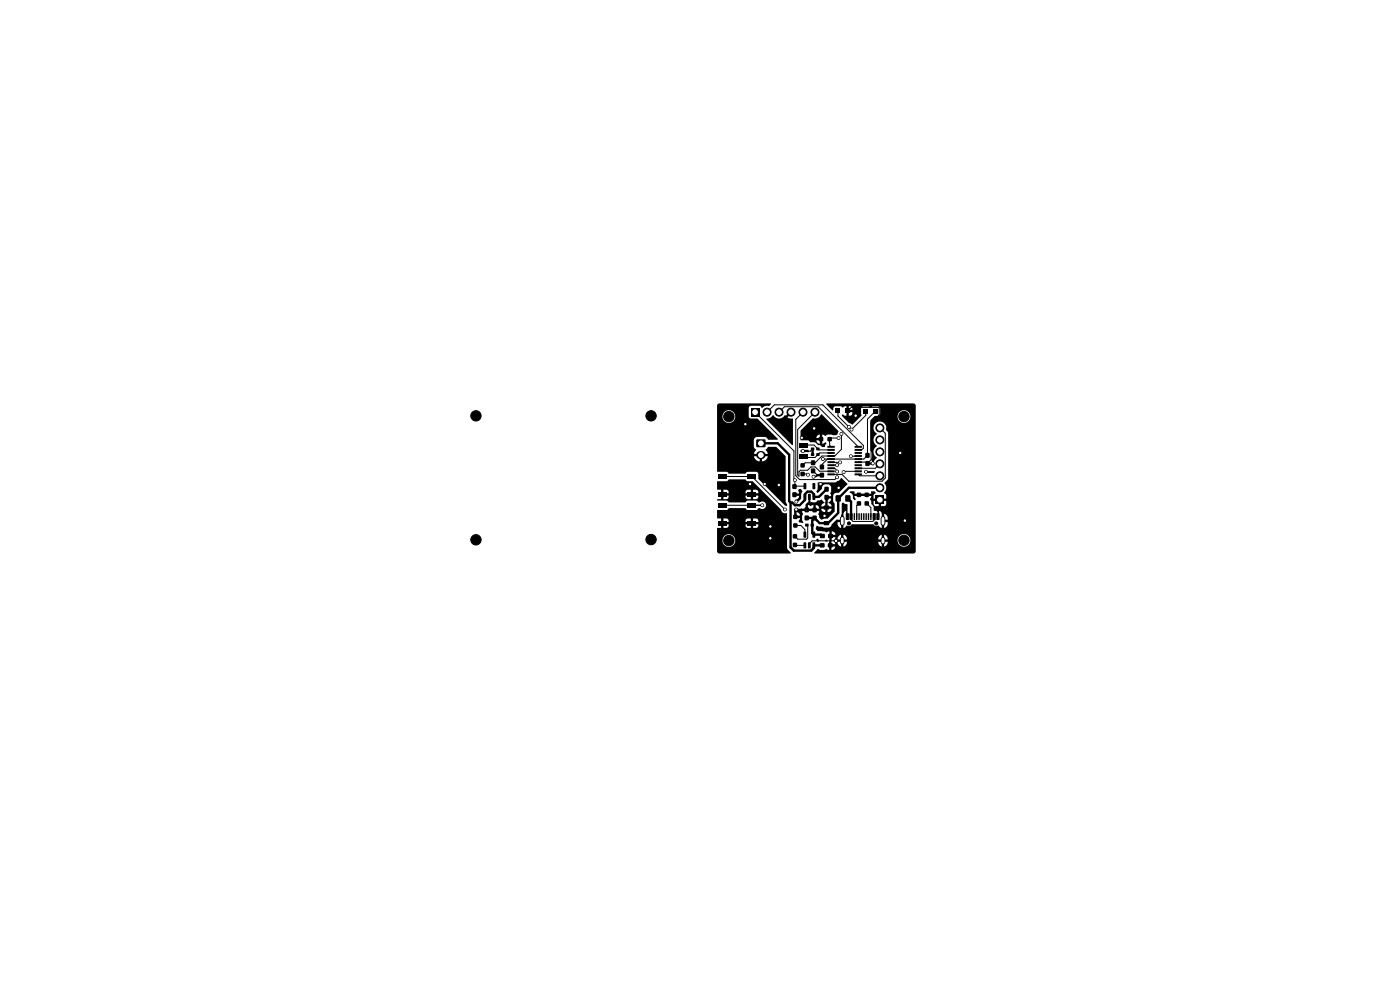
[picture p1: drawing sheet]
<svg xmlns="http://www.w3.org/2000/svg" width="297mm" height="210mm" viewBox="0 0 297 210" stroke-linecap="round" stroke-linejoin="round" font-family="sans-serif">
<g fill="#000">
<path d="M159.3 86.6h1.7v1.7h-1.7zM160.5 93.3h1.8v1.5h-1.8zM152.3 85.7l.3-.1h10.9v.2l-.3 .3h-.8l-.7 .4-.6-.4h-2l-.3 .4v1.9l.4 .4h1.5l4.3 4.4-2 .1-.7-.6h-1.7a.74 .74 0 0 0-.7 .7v1.4l.5 .6-.5 .9h1.1v.5h-1.1a1.34 1.34 0 0 0 1.3 1.1v-.9h.5v.9a1.34 1.34 0 0 0 1.2-1.1h-1.1v-.5h1.1l-.4-1 .5-.5h1.6l2.1 2 .1 9.9a.4 .4 0 0 1 0 .6l-.3-.1-5.6-5.6v-1.1l-.3-.4h-2l-.5 .4h-3.4l-.5-.4-2.1-.1v-11.7h1.2a1.35 1.35 0 0 0 1.8 1.3 1.35 1.35 0 0 0 .4-2.3 1.35 1.35 0 0 0-2.2 .8v.2h-1.2v-2.2zM162.6 88.8h.1a1.71 1.71 0 0 0 1.3-.7 1.48 1.48 0 0 0 2.5 0l.2 .1 .6-.6 .4 .3-.7 .6 1.2 .4-.1 5.5-5.5-5.4zM169.9 98.3h.8v.8h-.8zM169.5 93.9h1.8v1h-1.8zM169.5 96.4h1.8v1h-1.8zM169.8 95.5l1.7-.1 .1 .4-.1 .1h-1.6zM172.2 95.3h.4v1.1h-.5zM172.1 97.7h.8v.9h-.8zM172.1 99.4h.8v1h-.8zM172.1 96.2h.6v.5h-.6z"/>
<path d="M172.1 95h.6v.5h-.6zM173.2 96.2h.6v.5h-.6zM173.2 95h.6v.5h-.6zM169.9 91.3l2.5-2.5a1.63 1.63 0 0 0 1.9-.9l3.6 3.6-.2 .6-.4 .2-1.6-.1-.6 .3-.7-.3v1.9l.7-.3 .2 .2-.3 .8h-.6l-.4-.3-.5-.1-.6-.6h-1l-.4-.4h1.7a.73 .73 0 0 0 .7 .7v-.7h-4l-.1-.1v-.4h4.1v-.7a.72 .72 0 0 0-.7 .7h-3.4zM174 98.6h.8v.9h-.8zM173.8 92.8h.8v.8h-.8zM175.5 94.6h1.6v.4h-1.5zM175.5 95.2h1.6v.4h-1.5zM175.5 95.9h1.6v.4h-1.5zM175.5 96.5h1.6v.4h-1.5zM175.5 97.2h1.6v.4h-1.5zM175.5 97.8h1.6v.4h-1.5z"/>
<path d="M175.5 98.5h1.6v.4h-1.5zM175.5 99.1h1.6v.4h-1.5zM175.5 99.8h1.6v.4h-1.5zM175.6 92.8h.8v.8h-.8zM177.3 86.7h1v1h-1zM179.3 86.7h1v1h-1zM181.3 99.8h1.5v.4h-1.5zM181.3 99.1h1.5v.4h-1.5zM181.3 98.5h1.5v.4h-1.5zM181.3 97.8h1.5v.4h-1.5zM181.3 97.2h1.5v.4h-1.5zM181.3 96.5h1.5v.4h-1.5z"/>
<path d="M181.3 95.9h1.5v.4h-1.5zM181.3 95.2h1.5v.4h-1.5zM181.3 94.6h1.5v.4h-1.5zM183.2 86.7h1v1h-1zM183.6 96.1h.8v1h-.8zM183.6 97.9h.8v.9h-.8zM183.4 100l2.1-.1 .1 .2-.2 .2h-1.9zM185.2 86.7h1v1h-1zM175.3 85.6h18.5l.4 .2 .1 31.1-.2 .4-.3 .1-21.1-.1 .7-.9 .6 .2h.9a.65 .65 0 0 1 .9 .1h.7a.73 .73 0 0 0 .7-.8h-.8v.8h-.6l.1-1.9h.5v.6h.8l-.4-.7 .3-.4 1.3 .1v.5h-.7a.99 .99 0 0 0 .7 1.1v-.9l.2 .2 .3-.2 .1 .8a1 1 0 0 0 .7-1h-.7v-.5h.7v-.1h6.6v.1h.7v.5h-.7l.2 .7 .6 .4v-.9l.2 .2 .3-.2v.9a.99 .99 0 0 0 .7-1.1h-.7v-.4h2.8v.2a1.35 1.35 0 0 0 2.1 1.1 1.35 1.35 0 0 0 0-2.3 1.35 1.35 0 0 0-2.1 1h-2.8l.7-.1v-.1l-.2-.6-.5-.3v.8l-.2-.1-.3 .1v-.8l-.6 .3-.2 .6h-6.6a1 1 0 0 0-.8-.9v.8l-.2-.1-.3 .1v-.8l-.5 .3-.2 .6h-.6l.1-.3h-.8v.8h-.5v-1.3l1.3-.1a.73 .73 0 0 0-.8-.7v.8h-.5v-.8l-.5 .2-.5-.2-1.5-.1a.64 .64 0 0 1 0-1.1l1.4 .4h1l.5-.2 .1-.4 1.1-1.1 .9 .1v.5h-.7a1.05 1.05 0 0 0 .7 1.2v-.8l.2 .2 .3-.2v.8l.9-.5a.58 .58 0 0 0 .9-.3h4.6a.82 .82 0 0 0 1.1 .3l.7 .5v-.8l.2 .2 .3-.2v.8a1.06 1.06 0 0 0 .7-1.2h-.7v-.5h.7v-.4a1 1 0 0 0-.7-.9v.8l-.2-.1-.3 .1-.1-1-.5-.4v1.1l-.2 .1-.3-1.2-.6-.1-.1-.9-.5-.5v-.5l-.3-.5 .3-.7h-3.6l.3 .8a.34 .34 0 0 1-.4 0 .34 .34 0 0 1-.2-.3v-.7l-.7-.6 .2-.2h.9l-.1 .5h3.6v-.5h.7l.3 .4-.4 .3-.1 .9h.9v.5h-.9l.1 .8 .3 .3h.7v-1h.5v1h.7l.4-.4v-.7h-.9v-.5h.9v-.9l-.5-.3a1.66 1.66 0 0 0 .2-2.2l.7-.9-.1-9.9a.69 .69 0 0 1-.3-.9 1.38 1.38 0 0 0-2.1-1 1.38 1.38 0 0 0 .1 2.3 1.48 1.48 0 0 0 0 2.6 1.48 1.48 0 0 0 0 2.5v.1a1.57 1.57 0 0 0-.7 1.5l-1.3-.2 .1-.4h.9v-.2a.65 .65 0 0 1 0-1v-.8l-.4-.5 .1-6.5 .8-.8h4.9v.2a1.35 1.35 0 0 0 2.1 1 1.35 1.35 0 0 0 0-2.3 1.35 1.35 0 0 0-2.1 1.1h-4.9l.8-.1 .4-.2v-1.3l-.1-.3-.3-.2h-1.1l-.5 .3-.4-.3h-1.2l-.4 .4 .1 1.5-2.1 2-.6-.4-1.5-1.5 .2-.3 .5 .3h1.1l.3-.2 .1-.6h-.7v.8h-.5v-1.3h1.2v-.5l-.4-.2h-.3v.7h-.5v-.7h-.5a.29 .29 0 0 1-.3 .3 .29 .29 0 0 1-.3-.3h-1.3a.85 .85 0 0 0-.5 .9l-1.4-1.3zM152.4 110.5h1.7v1h-1.7zM152.4 106.7h1.7v1h-1.7zM152.4 104.4h1.7v1h-1.7z"/>
<path d="M152.4 100.6h1.7v1h-1.7zM152.1 102.1h2.1l.5-.4h3.4l.5 .4h1.1l6 6.1a.89 .89 0 0 0 1.2 .7l.1 7.3 .1 .4 .6 .6v.2h-15.2l-.4-.4v-2.4h1.2a1.35 1.35 0 0 0 1.8 1.3 1.35 1.35 0 0 0 .4-2.3 1.35 1.35 0 0 0-2.2 .8v.2h-1.2l.1-2.6h2l.4-.5h3.6l.4 .5h1.8l.4-.3 .1-.5h-1.1v.8h-.5v-.8h-1.1v.3h-3.6v-.3h-1.1v.8h-.5v-1.3h1.6v-.3h3.6v.3h2.7v-.3l-.4-.4h-.7v.7h-.5v-.7h-.9l-.2 .4h-3.6l-.3-.4h-.8v.7h-.5v-.7l-.9-.1 .1-1.7h2l.5-.4h3.4l.5 .4h1.8l.7-.4a.82 .82 0 0 0 1.2 0 .82 .82 0 0 0 0-1.2 .82 .82 0 0 0-1.2 0h-.2l-.5-.4h-1.8l-.5 .4h-3.4l-.5-.4h-2l-.1-.2 .2-.1h1.9l.4-.5h3.6l.4 .5h1.9l.3-.3 .1-.5h-1.1v.8h-.5v-.8h-1.1v.3h-3.6v-.3h-1.1v.8h-.5v-1.3h1.6v-.3h3.6v.3h2.7v-.3l-.2-.3-.3-.1h-.6v.7h-.5v-.7h-.9l-.2 .4h-3.6l-.3-.4h-.8v.7h-.5v-.7l-.9-.1zM158.7 110.5h1.7v1h-1.7zM158.7 106.7h1.7v1h-1.7zM158.7 104.4h1.7v1h-1.7zM158.7 100.6h1.7v1h-1.7zM168.1 102.7h.8v1h-.8zM168.1 104.5h.8v.9h-.8zM168.2 113.4h.8v.8h-.8zM168.2 115.2h.8v.8h-.8zM168.3 109.2h.8v.9h-.8zM168.3 111h.8v.9h-.8z"/>
<path d="M169.5 103.8l.1-.1a.58 .58 0 0 1 .6 .5l-.2 .6-.1 1-.6 .6h-.4l-.2-.3 .1-.1a.73 .73 0 0 0 .7-.8h-.8l-.2-.1 .1-.4h.9v-.2a.45 .45 0 0 1 0-.7zM169.9 100.1h.8v.9h-.8zM170.5 115.1h.5v1.2h-.5zM170.5 112.8h.5v1.3l-.5-.1zM170.5 104.8h.5v1.3l-.5-.1zM170.5 102.5l.5 .1v1.2l-.5-.1zM170.8 111.1h.7v.6h-.7zM170.7 109.4h.8v.9h-.8zM170.7 107.7h.8v.9h-.8zM171.4 115.1h.6l-.1 1.2h-.5zM171.5 104.8h.5l-.1 1.3-.5-.1zM172 111.1h.7v.6h-.7z"/>
<path d="M172.4 115.1h.5v1.2h-.5zM172.4 112.8h.5v1.3l-.5-.1zM172.4 104.8h.5v1.3l-.5-.1zM172.4 102.5l.5 .1v1.2l-.5-.1zM172.4 109.4h.8v1h-.8zM172.4 107.7h.8v.9h-.8zM173.3 114.3l.5 .3-.2 .3-.4-.3zM172.9 100.9l.5-.4 1 .2-.2 .3-1.2 .1zM173.9 115.3h1v.8h-1zM174 113.3h.9v.8h-.9zM174 100.3h.8v1h-.8zM174.8 110.6h1.1v.8h-1.1z"/>
<path d="M174.8 107.3h1.1v.8h-1.1zM175.5 100.4h1.6v.4h-1.5zM174.9 103.3h.9v.9h-.9zM174.9 105h.9v1h-.9zM175.7 115.3h.9v.8h-.9zM175.7 113.3h1v.8h-1zM177.3 105.1h1v1.3h-1zM173.5 102.4l3.7-.1 .9-.4 .4-.5 1.3 1.3-1.9 1.8a.86 .86 0 0 0-1.2 .7l.1 1.1 .3 .6-.1 1.6-1.5 1.5-1.3 .2-.4-.4v-.4a.64 .64 0 0 1 0-.9l-3.6-.1 .2 .6-.2 .4v.9l.2 .5-.2 .2-.6-.2a.34 .34 0 0 1-.2-.3 .34 .34 0 0 1 .2-.3l.1-.3h-.9l-.3-.5 1.2-.1a.73 .73 0 0 0-.7-.6v.7h-.5v-1.5h5.7l.4 .7h1a.73 .73 0 0 0 .8-.7h-.8v.7h-.5v-.7h-6.6l5.3-.1a.73 .73 0 0 0-.7-.7v.8h-.5v-.8h-.2a.55 .55 0 0 1-.9 0h-.1v.8h-.5v-.9l.6-.4 .2-1.2 .1 .1 .2 1.1h.9l.5-.4 .9-.3 .6 .6-.1 .2a.72 .72 0 0 0-.6 .7h.9v-.7h.5v.7h.8l-.1-.4-.5-.4 .4-.3 .1-.5h-.7v.9h-.6l.1-1.1 .2-.1 .1-.2h.9v-.2a.65 .65 0 0 1 0-1l-.1-1.1-.5-.2h-.7a.87 .87 0 0 0-.7 .9l-.8 .9-.3-.3 .3-.6zM178.8 106.6l1 .4-.1 2.5h-.2v-1.1l-.5 .4-.1 1-.2-.1-.3 .1 .2-2.9zM179.4 105.1h1v1.3h-1zM179.5 108.9l.5 .1v1.3l-.5-.1zM180.3 108.9l.5 .1v1.3l-.5-.1z"/>
<path d="M181.1 108.9h.3l-.1 1.4-.2-.1zM181.3 100.4h1.5v.4h-1.5zM181.6 108.9h.3l-.1 1.4-.2-.1zM182.1 108.9h.3l-.1 1.4-.2-.1zM181.8 104.6h.8v.8h-.8zM181.8 106.4h.8v.8h-.8zM182.6 108.9h.3l-.1 1.4-.2-.1zM183.1 108.9h.3l-.1 1.4-.2-.1zM183.6 108.9h.3l-.1 1.4-.2-.1zM184.1 108.9h.3l-.1 1.4-.2-.1zM183.5 104.6h.8v.8h-.8zM183.5 106.4h.8v.8h-.8z"/>
<path d="M184.6 108.9h.3l-.1 1.4-.2-.1zM185.2 108.9l.5 .1v1.3l-.5-.1zM186 108.9l.5 .1v1.3l-.5-.1zM185.8 105.2h1.7v1.7h-1.7z"/>
<circle cx="175.3" cy="114.7" r=".22"/>
</g>
<path d="M161.3 96.5h.3" fill="none" stroke="#000" stroke-width="1.7"/>
<g fill="#000" stroke="#000" stroke-width=".21">
<circle cx="101" cy="88.2" r="1.1"/>
<circle cx="138.1" cy="88.2" r="1.1"/>
<circle cx="154.6" cy="88.4" r="1.1"/>
<circle cx="158.1" cy="90" r=".3"/>
<circle cx="162.7" cy="87.4" r=".85"/>
<circle cx="165.3" cy="87.4" r=".85"/>
<circle cx="167.8" cy="87.4" r=".85"/>
<circle cx="170.1" cy="92.9" r=".3"/>
<circle cx="170.3" cy="95.7" r=".3"/>
<circle cx="170.3" cy="87.4" r=".85"/>
<circle cx="172.7" cy="90.9" r=".3"/>
<circle cx="172.9" cy="87.4" r=".85"/>
<circle cx="174.6" cy="97.4" r=".3"/>
<circle cx="177.6" cy="98.7" r=".3"/>
<circle cx="177.9" cy="92.9" r=".3"/>
<circle cx="178.2" cy="98.1" r=".3"/>
<circle cx="178.5" cy="92.1" r=".3"/>
<circle cx="180.1" cy="90.6" r=".3"/>
<circle cx="180.5" cy="96.8" r=".3"/>
<circle cx="180.6" cy="91.1" r=".3"/>
<circle cx="181.5" cy="88.2" r=".3"/>
<circle cx="185.2" cy="98.3" r=".3"/>
<circle cx="186.7" cy="90.8" r=".85"/>
<circle cx="186.7" cy="95.9" r=".85"/>
<circle cx="186.7" cy="98.4" r=".85"/>
<circle cx="186.7" cy="93.3" r=".85"/>
<circle cx="191" cy="96.1" r=".3"/>
<circle cx="191.8" cy="88.4" r="1.1"/>
<circle cx="101" cy="114.5" r="1.1"/>
<circle cx="138.1" cy="114.5" r="1.1"/>
<circle cx="154.6" cy="114.7" r="1.1"/>
<circle cx="159.1" cy="102.7" r=".3"/>
<circle cx="161.7" cy="107.2" r=".3"/>
<circle cx="162.2" cy="102.7" r=".3"/>
<circle cx="163.4" cy="111.7" r=".3"/>
<circle cx="163.4" cy="114.2" r=".3"/>
<circle cx="165.2" cy="102.9" r=".3"/>
<circle cx="166.5" cy="108.1" r=".3"/>
<circle cx="168.6" cy="101.9" r=".3"/>
<circle cx="168.9" cy="108.1" r=".3"/>
<circle cx="168.9" cy="106.4" r=".3"/>
<circle cx="171.4" cy="100.7" r=".3"/>
<circle cx="172.6" cy="101.1" r=".3"/>
<circle cx="174.1" cy="102.7" r=".3"/>
<circle cx="174.9" cy="109.4" r=".3"/>
<circle cx="177.3" cy="114.7" r=".3"/>
<circle cx="177.6" cy="101.2" r=".3"/>
<circle cx="177.6" cy="100" r=".3"/>
<circle cx="177.9" cy="103.5" r=".3"/>
<circle cx="179" cy="100.1" r=".3"/>
<circle cx="180.1" cy="111" r=".32"/>
<circle cx="183.7" cy="100.1" r=".3"/>
<circle cx="185.9" cy="111" r=".32"/>
<circle cx="186.7" cy="100.9" r=".85"/>
<circle cx="186.7" cy="103.5" r=".85"/>
<circle cx="191.8" cy="114.6" r="1.1"/>
<circle cx="192" cy="110.4" r=".3"/>
</g>
<path d="M178.7 110v1.1M178.7 114.4v.6M187.3 110v1.1M187.3 114.4v.6" fill="none" stroke="#000" stroke-width="1"/>
<g fill="none" stroke="#000" stroke-width=".21">
<path d="M160.2 87.4l8.2 8.3v6l.2 .2v1.2M162.7 87.4l1.6-1.5h10.3l8.5 8.6v.6l-.3 .3h-.7M165.3 87.4l1.1-1.1h7.2l8.5 8.5M170.3 87.4l-1.5 1.6v11.9l.8 .8h7.5l.5-.5M170.4 94.4h2.3l.8 .8M172.4 95.2l-.5 .5h-1.6M172.5 99.9l.9 .9M172.9 87.4l-3.7 3.7v9.7l.3 .2v-.9l.3-.3h1.5l.7-.7h1l.9 .9h2.4M173.7 95.4h2.6M175.5 97.4l-1.1 1.1v.6M176 93.2v1.3l.3 .3M176.2 92.9h1.7"/>
<path d="M176.3 96.1h-2.4l-1 .9h-2.3M176.3 98.7h1.3M176.3 99.3h.8l.5 .5v.2M176.4 98.1h1.8M177.8 87.2v1l2.3 2.4M178.5 92.1v3.2l-1.4 1.4h-2.7l-1.5 1.5h-2.1l-.5 .5M179.8 87.2l.8-.8h5.9v1.6l-1.7 1.7v7.9l-.8 .7M180.5 96.8h1.5M182.1 100h-3l-.1 .1M182.1 98h1.6M183.7 87.2v.9l-3.1 3M185.7 87.2l-1.7 1.7v7.7l-.8 .8h-8.6"/>
<path d="M186.7 98.4l-1 .9h-3.6M186.7 90.8l1.1 1.1v9.5l-.7 .7h-7l-1.5-1.5h-2.3M153.2 101.1h6.3l7 7M153.2 107.2h8.5M159.2 101.1h.1M167.8 116l.6 .7M168.6 103.1h2.2M168.7 111.5h1.2l.8 .8v1.1M168.7 115.7h2M170.3 100.5h.9l.2 .2M171.4 111.6v2.5l-.3 .3h-1.9l-.6-.6M172.6 116l-.6 .7"/>
<path d="M173.4 100.8l-.3 .3h-.5M173.4 100.8h1M177.3 114.7h-5l-.6 .6M177.3 114.7h.1M182.1 100.6l.3 .3h4.3M182.2 106.8l-.5 .5v2.3M183.9 106.8l.8 .9v1.9M185.5 109.6v.7l-.3 .3h-4.2l-.4-.4"/>
</g>
<path d="M161.4 94h3.6l2.4 2.5v9.8l.3 .3M167.7 106.6v9.5l.7 .7h3.7l.5-.5v-.6h1.8M171.1 109.9h1.3M175.3 111h-1.4l-1.1-1.1-.5 .5v2.7l.3 .3h1.6l.3 .3M175.3 103.8l-1.6 1.6h-1v-.6l-.6-.5h-.8l-.5 .5v1.3l-1.2 1.1h-1l-.5-.6h-.4M179.9 105.7l.7 .7v3.2M186.7 103.5h-6.6l-2.3 2.2v3.1l-2.1 2.2" fill="none" stroke="#000" stroke-width=".5"/>
<g fill="#fff" stroke="#fff" stroke-width=".21">
<circle cx="180.6" cy="91.1" r=".15"/>
<circle cx="177.9" cy="92.9" r=".15"/>
<circle cx="180.1" cy="90.6" r=".15"/>
<circle cx="178.5" cy="92.1" r=".15"/>
<circle cx="171.4" cy="100.7" r=".15"/>
<circle cx="174.6" cy="97.4" r=".15"/>
<circle cx="168.6" cy="101.9" r=".15"/>
<circle cx="178.2" cy="98.1" r=".15"/>
<circle cx="177.6" cy="98.7" r=".15"/>
<circle cx="177.6" cy="100" r=".15"/>
<circle cx="177.6" cy="101.2" r=".15"/>
<circle cx="179" cy="100.1" r=".15"/>
<circle cx="166.5" cy="108.1" r=".15"/>
<circle cx="165.2" cy="102.9" r=".15"/>
<circle cx="192" cy="110.4" r=".15"/>
<circle cx="177.9" cy="103.5" r=".15"/>
<circle cx="170.3" cy="95.7" r=".15"/>
<circle cx="174.9" cy="109.4" r=".15"/>
<circle cx="191" cy="96.1" r=".15"/>
<circle cx="172.6" cy="101.1" r=".15"/>
<circle cx="158.1" cy="90" r=".15"/>
<circle cx="183.7" cy="100.1" r=".15"/>
<circle cx="168.9" cy="106.4" r=".15"/>
<circle cx="172.7" cy="90.9" r=".15"/>
<circle cx="168.9" cy="108.1" r=".15"/>
<circle cx="177.3" cy="114.7" r=".15"/>
<circle cx="162.2" cy="102.7" r=".15"/>
<circle cx="181.5" cy="88.2" r=".15"/>
<circle cx="185.1" cy="98.3" r=".15"/>
<circle cx="159.1" cy="102.7" r=".15"/>
<circle cx="174.1" cy="102.7" r=".15"/>
<circle cx="170.1" cy="92.9" r=".15"/>
<circle cx="163.4" cy="111.7" r=".15"/>
<circle cx="163.4" cy="114.2" r=".15"/>
<circle cx="180.5" cy="96.8" r=".15"/>
<circle cx="161.7" cy="107.2" r=".15"/>
<circle cx="161.4" cy="94" r=".5"/>
<circle cx="161.4" cy="96.5" r=".5"/>
<circle cx="186.7" cy="106" r=".5"/>
<circle cx="186.7" cy="103.5" r=".5"/>
<circle cx="186.7" cy="100.9" r=".5"/>
<circle cx="186.7" cy="98.4" r=".5"/>
<circle cx="186.7" cy="95.9" r=".5"/>
<circle cx="186.7" cy="93.3" r=".5"/>
<circle cx="186.7" cy="90.8" r=".5"/>
<circle cx="160.2" cy="87.4" r=".5"/>
<circle cx="162.7" cy="87.4" r=".5"/>
<circle cx="165.3" cy="87.4" r=".5"/>
<circle cx="167.8" cy="87.4" r=".5"/>
<circle cx="170.4" cy="87.4" r=".5"/>
<circle cx="172.9" cy="87.4" r=".5"/>
</g>
<path d="M178.7 110v1.1M178.7 114.4v.6M187.3 110v1.1M187.3 114.4v.6" fill="none" stroke="#fff" stroke-width=".6"/>
</svg>
